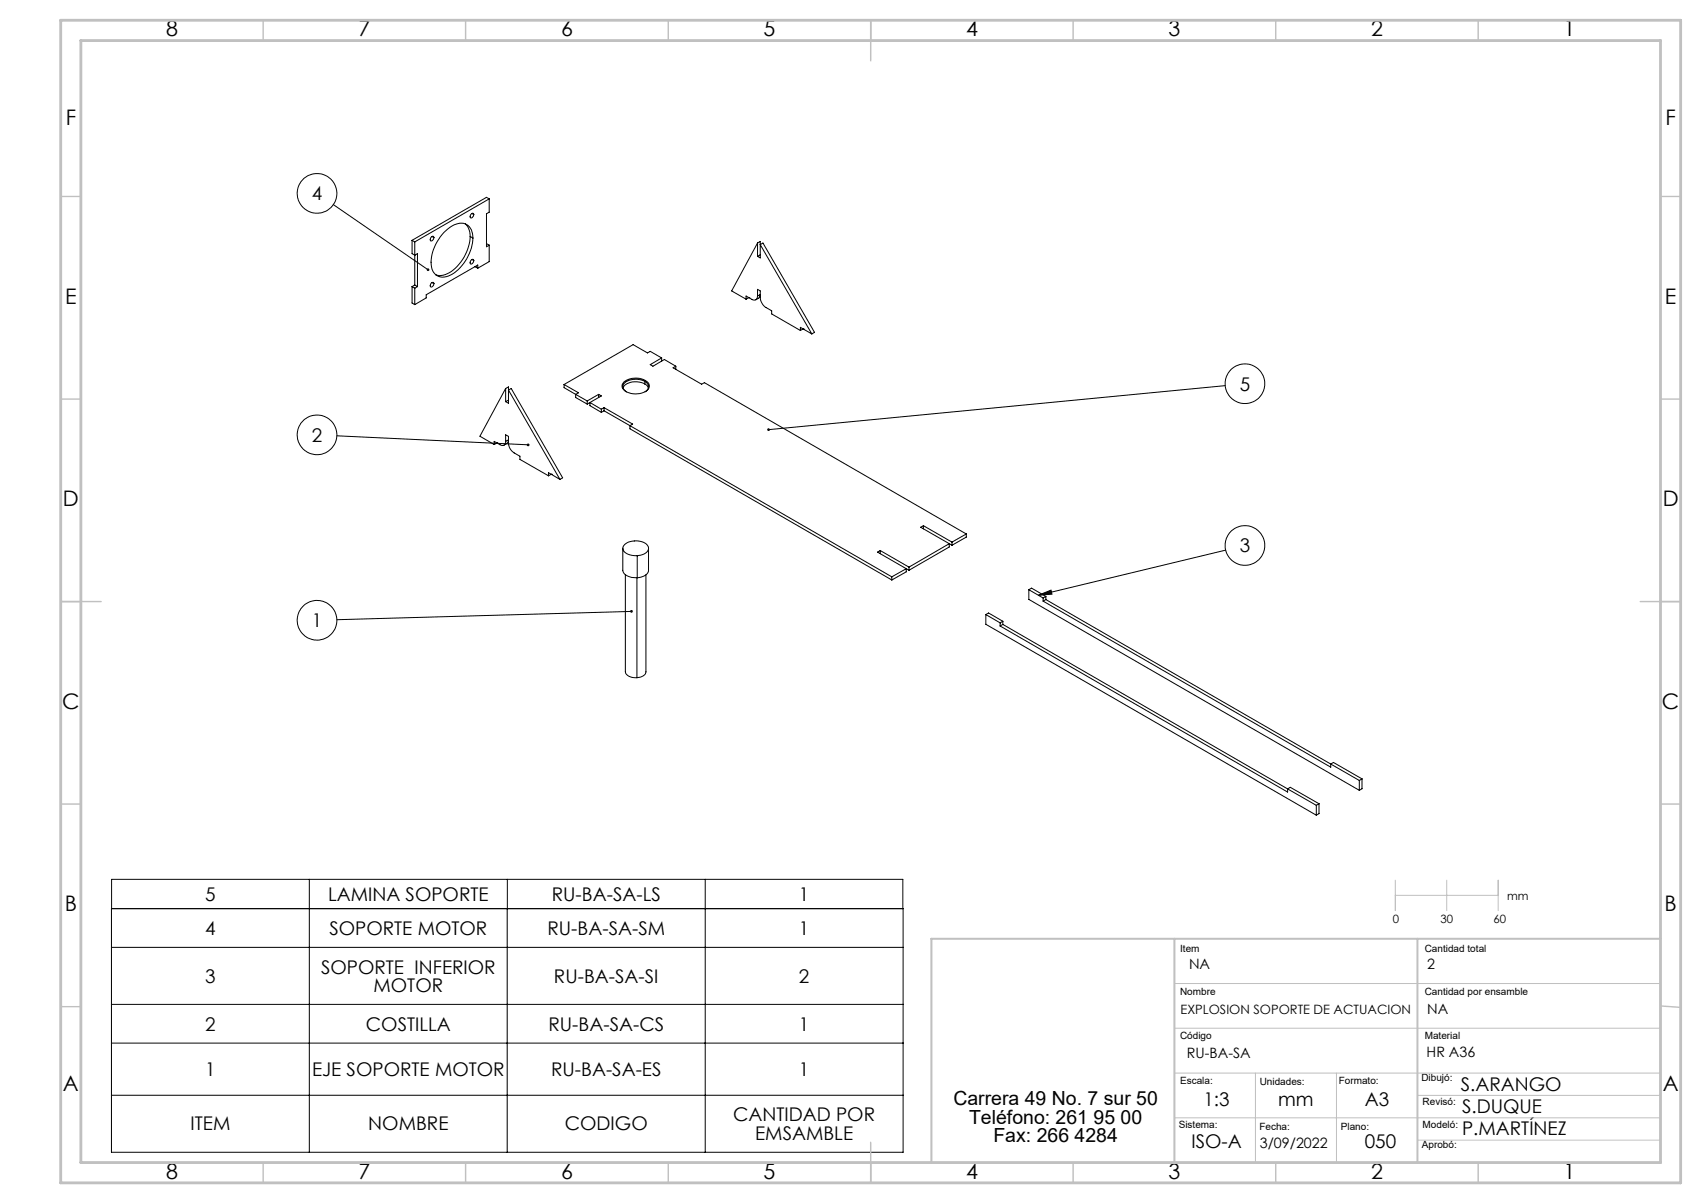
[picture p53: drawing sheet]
<svg xmlns="http://www.w3.org/2000/svg" width="420mm" height="297mm" viewBox="0 0 420 297" stroke-linecap="round" stroke-linejoin="round" font-family="sans-serif">
<defs><g id="words">
<g font-size="5.3">
<text x="41" y="9">8</text>
<text x="88.5" y="9">7</text>
<text x="138.5" y="9">6</text>
<text x="188.5" y="9">5</text>
<text x="238.5" y="9">4</text>
<text x="288.5" y="9">3</text>
<text x="338.5" y="9">2</text>
<text x="386" y="9">1</text>
<text x="16.2" y="30.8">F</text>
<text x="411.2" y="30.8">F</text>
<text x="16.1" y="75">E</text>
<text x="411.1" y="75">E</text>
<text x="15.5" y="125">D</text>
<text x="410.5" y="125">D</text>
<text x="15.4" y="175">C</text>
<text x="410.4" y="175">C</text>
<text x="16" y="225">B</text>
<text x="411" y="225">B</text>
<text x="15.5" y="269.3">A</text>
<text x="410.5" y="269.3">A</text>
<text x="41" y="291">8</text>
<text x="88.5" y="291">7</text>
<text x="138.5" y="291">6</text>
<text x="188.5" y="291">5</text>
<text x="238.5" y="291">4</text>
<text x="288.5" y="291">3</text>
<text x="338.5" y="291">2</text>
<text x="386" y="291">1</text>
</g>
<g font-size="4.8">
<text x="235.4" y="272.9">Carrera 49 No. 7 sur 50</text>
<text x="239.3" y="277.4">Teléfono: 261 95 00</text>
<text x="245.3" y="281.9">Fax: 266 4284</text>
</g>
<g font-size="4.7">
<text x="77" y="49.4">4</text>
<text x="306.1" y="96.4">5</text>
<text x="77" y="109">2</text>
<text x="306.1" y="136.4">3</text>
<text x="77" y="154.8">1</text>
<text x="50.7" y="222.4">5</text>
<text x="81" y="222.4">LAMINA SOPORTE</text>
<text x="136.2" y="222.4">RU-BA-SA-LS</text>
<text x="197.2" y="222.4">1</text>
<text x="50.7" y="230.8">4</text>
<text x="81.3" y="230.8">SOPORTE MOTOR</text>
<text x="135.2" y="230.8">RU-BA-SA-SM</text>
<text x="197.3" y="230.8">1</text>
<text x="50.7" y="242.6">3</text>
<text x="79.3" y="240.3">SOPORTE INFERIOR</text>
<text x="92.2" y="244.9">MOTOR</text>
<text x="136.8" y="242.6">RU-BA-SA-SI</text>
<text x="197.3" y="242.6">2</text>
<text x="50.7" y="254.4">2</text>
<text x="90.4" y="254.4">COSTILLA</text>
<text x="135.4" y="254.4">RU-BA-SA-CS</text>
<text x="197.3" y="254.4">1</text>
<text x="50.7" y="265.6">1</text>
<text x="77" y="265.6">EJE SOPORTE MOTOR</text>
<text x="136.1" y="265.6">RU-BA-SA-ES</text>
<text x="197.3" y="265.6">1</text>
<text x="360.7" y="269.2">S.ARANGO</text>
<text x="297.2" y="272.9">1:3</text>
<text x="315.6" y="272.9">mm</text>
<text x="337" y="272.9">A3</text>
<text x="361" y="274.8">S.DUQUE</text>
<text x="47.1" y="279.1">ITEM</text>
<text x="90.9" y="279.1">NOMBRE</text>
<text x="139.5" y="279.1">CODIGO</text>
<text x="181" y="276.8">CANTIDAD POR</text>
<text x="186.5" y="281.4">EMSAMBLE</text>
<text x="361" y="280.2">P.MARTÍNEZ</text>
<text x="294.2" y="283.5">ISO-A</text>
<text x="337" y="283.5">050</text>
</g>
<g font-size="3.5">
<text x="293.6" y="239.2">NA</text>
<text x="352.4" y="239.2">2</text>
<text x="352.4" y="250.2">NA</text>
<text x="293.1" y="261.2">RU-BA-SA</text>
<text x="352.2" y="261.1">HR A36</text>
<text x="311.1" y="283.5">3/09/2022</text>
</g>
<text font-size="3.2" x="291.5" y="250.2">EXPLOSION SOPORTE DE ACTUACION</text>
<g font-size="2.8">
<text x="343.9" y="227.8">0</text>
<text x="355.7" y="227.8">30</text>
<text x="368.8" y="227.8">60</text>
<text x="372.2" y="222.3">mm</text>
</g>
<g font-size="2.5">
<text x="291.4" y="235.1">Item</text>
<text x="351.8" y="235.1">Cantidad total</text>
<text x="291.4" y="245.5">Nombre</text>
<text x="351.8" y="245.5">Cantidad por ensamble</text>
<text x="291.4" y="256.5">Código</text>
<text x="351.8" y="256.5">Material</text>
<text x="291.4" y="267.7">Escala:</text>
<text x="311" y="267.8">Unidades:</text>
<text x="330.6" y="267.7">Formato:</text>
<text x="351" y="267">Dibujó:</text>
<text x="351.3" y="272.9">Revisó:</text>
<text x="291" y="278.4">Sistema:</text>
<text x="311" y="279">Fecha:</text>
<text x="331.1" y="279">Plano:</text>
<text x="351.3" y="278.4">Modeló:</text>
<text x="351.1" y="283.5">Aprobó:</text>
</g>
</g></defs>
<g fill="none" stroke="#000" stroke-width=".25">
<path d="M82.3 50.5l23.4 16.1M101.7 59.3v3.3l.7 .4 .7-.4v8.2M101.7 59.3l.7 .4M102.4 59.7v10.7M106.6 58.5l.2-.2a.54 .54 0 0 1 .4 .6 .54 .54 0 0 1-.4 .5l-.2 .1a.53 .53 0 0 1-.4-.5 .53 .53 0 0 1 .4-.5zM106.7 58.4l.4 .3M109.6 57.4a5.4 5.4 0 0 1 5.3-2.1 3.6 3.6 0 0 1 1.8 4.1 11.1 11.1 0 0 1-6.1 8.8 2.92 2.92 0 0 1-4.1-2.9 10.9 10.9 0 0 1 3.1-7.9zM114.9 55.3l.8 1 .4 2.1M116.1 58.4a11.1 11.1 0 0 1-6.2 9.4l-1.4 .2-.9-.1M116.1 58.4l.7 .4M116.3 52.9a.4 .4 0 0 1 .6-.2 .4 .4 0 0 1 0 .7l-.3 .3-.4 .1-.1-.3zM116.5 52.7l.5 .3"/>
<path d="M120.8 49.1l-18.4 10.6M120.8 49.1v3.3l-.7 .4v8.1l.7-.4M120.8 49.1l-.7-.4-18.4 10.6M101.7 70.8v4l.7 .4M101.7 70.8l.7 .4M102.4 71.2v4M102.4 70.4l.7 .4M102.4 70.4l-.7 .4M103.1 70.8l-.7 .4M106.6 69.8l.2-.1a.52 .52 0 0 1 .4 .6 .52 .52 0 0 1-.4 .5l-.2 .1a.55 .55 0 0 1-.4-.6 .55 .55 0 0 1 .4-.5zM106.7 69.8l.4 .2M116.3 64.3l.3-.3a.54 .54 0 0 1 .4 .6 .54 .54 0 0 1-.4 .5l-.3 .1-.2-.2z"/>
<path d="M116.5 64.1l.5 .2M117.3 65.8h.1M117.3 65.8l.7 .4M118 66.2v-.8l-12.8 7.4v.8l-2.8 1.6M120.1 60.1l.7 .4M120.8 60.5v4.1l-2.8 1.6M184.9 73.5h.1M184.9 73.5l-.7 .4M187 73.1v-1.7l.7 .4a5 5 0 0 0 .3 2.7l.3 .7a4.6 4.6 0 0 0 2.2 1.5v.8l7.1 4.1M187 73.1a.86 .86 0 0 1-.4 .9 .86 .86 0 0 1-1-.1l-1.4-.8v.8M187 73.1l.7-.4-.2 .8-.9 .5M187 60v3.3"/>
<path d="M187 60l.7-.4v4.1l-.7-.4M187 60l-6.3 11.8 3.5 2.1M187.7 60.4l.7-.4 12.7 22.1-.7 .3zM187.7 62.9l-.7 .4M124.8 95.9v3.3M124.8 95.9l.8-.4v4.1l-.8-.4M124.8 95.9l-6.3 11.8 3.5 2M125.6 96.3l.6-.4 12.7 22.1-.6 .4zM125.6 98.8l-.8 .4M139.3 94.9l3.5 2.1-.7 .4M139.3 94.9v.8l2.8 1.7M142.1 97.4l2.9 1.6"/>
<path d="M142.1 97.4v.7l2.9 1.7M145 99v.8M145.7 99.4l2.8 1.6M145.7 99.4v.8l2.8 1.6M145.7 99.4l-.7 .4M147.8 97.4l.7 .4-2.8 1.6M147.8 97.4l-2.8 1.6M147.8 97.4v.7M154.1 94.3a4.7 4.7 0 0 1 6.1 .3 1.62 1.62 0 0 1-1.5 2.3 4.3 4.3 0 0 1-5.1-1.2v-.6zM159.2 94.2a1.38 1.38 0 0 1 .9 1.2 1.38 1.38 0 0 1-.8 1.3M159.2 94.8l.6 .4 .3 .6M159.2 94.2a4.3 4.3 0 0 0-5.3 .8l-.1 .5 .2 .6 .7 .6"/>
<path d="M159.2 94.8a4.3 4.3 0 0 0-5.3 .8l-.1 .2M159.2 94.2v.6M159.3 93.9l-.1 .3M163.4 88.4l-2.9-1.7-.6 .4-3.6-2-17 9.8M163.4 88.4l-2.9 1.6 .7 .4 2.8-1.6 2.9 1.6M163.4 88.4v.7M166.9 90.4l-.7 .4 7 4.1 .7-.4 64.7 37.3M166.9 90.4v.8M197.6 81.6v-.8l2.8 1.6M198.3 81.2h.1M198.3 81.2l-.7 .4M302.5 95.2l-112.7 10.9"/>
<path d="M83.2 107.6l47.2 2.2M122.7 109.4h.1M122.7 109.4l-.7 .3M124.8 109v-1.7l.8 .4a4.7 4.7 0 0 0 .2 2.7l.9 1.2 1.7 1v.8l7 4.1M124.8 109a.85 .85 0 0 1-.4 .9 .85 .85 0 0 1-1-.1l-1.4-.8v.7M124.8 109l.8-.4-.3 .8-.8 .5M135.4 117.5v-.8l2.9 1.7M136.1 117.1h.1M136.1 117.1l-.7 .4M148.5 101v.8M149.2 100.6l-.7 .4M149.2 100.6l7 4.1-.7 .4"/>
<path d="M149.2 100.6v.8M149.2 101.4l6.3 3.7M149.2 101.4l-.7 .4M155.5 105.1v.8l64.7 37.3M155.5 105.1l64.7 37.3M153.8 135.4v5.4a2.46 2.46 0 0 0 2.6 1.8h.9M154.3 134.4a4.4 4.4 0 0 1 5.6 .4 1.52 1.52 0 0 1-1.2 2.1 4.4 4.4 0 0 1-4.7-.9l-.2-.8zM157.3 137.2v5.4M160.1 135.4v5.4a2.54 2.54 0 0 1-2.8 1.8M217.3 135.9l7.1 4.1M217.3 135.9l-.6 .4 7.7 4.5M217.3 135.9v.8"/>
<path d="M228 129.8l7.1 4M228 129.8l-.7 .4 7.1 4M228 129.8v.8M234.4 134.2l.7 .4M234.4 134.2l-10 5.8M234.4 134.2v.8l-10 5.8M235.1 133.8v.8M238.6 131.8l-3.5 2M238.6 131.8v.8l-3.5 2M302.6 135.8l-46.2 11.2M154.4 141.9v24a2.4 2.4 0 0 0 2.9 1.4M155.9 151l-72.7 2"/>
<path d="M157.3 142.6v24.7M159.5 141.9v24a1.93 1.93 0 0 1-2.2 1.4M220.2 142.4v.8M220.2 142.4l3.6-2v.8l-3.6 2M224.4 140v.8M243.4 151.7l3.5 2.1M243.4 151.7v2.4l81.6 47.2M243.4 151.7l.7-.4 3.5 2.1M246.9 153.8v.7M246.9 154.5l71 41v-.7M247.6 154.2l70.3 40.6M247.6 154.2l-.7 .3"/>
<path d="M247.6 153.4l-.7 .4M247.6 153.4v.8M254 145.6l.7-.4 3.5 2M254 145.6l3.6 2M254 145.6v2.4l81.6 47.1M256.4 147l3.1-1.3 .3 1zM257.6 147.6v.8M257.6 148.4l71 41v-.8M258.2 148l-.6 .4M258.2 147.2l-.6 .4M258.2 148l70.4 40.6M258.2 147.2v.8"/>
<path d="M317.9 194.8l7.1 4M317.9 194.8l.7-.4 7.1 4M325 198.8v2.5M325.7 198.4l-.7 .4M325.7 198.4v2.5l-.7 .4M328.6 188.6l7 4.1M328.6 188.6l.6-.4 7.1 4.1M335.6 192.7v2.4M336.3 192.3l-.7 .4M336.3 192.3v2.4l-.7 .4M76.4 217.1v67.4M125.3 217.1l-.1 67.4"/>
<path d="M174.1 217.1v67.4M27.5 224.3h195.5v60.2h-195.5l.1-67.4h195.3v7.2M27.5 233.9h195.5M27.5 248h195.5M27.5 257.5h195.5M27.5 270.4h195.5"/>
<circle cx="78.3" cy="47.7" r="4.9"/>
<circle cx="307.4" cy="94.7" r="4.9"/>
<circle cx="78.3" cy="107.4" r="4.9"/>
<circle cx="307.4" cy="134.7" r="4.9"/>
<circle cx="78.3" cy="153.1" r="4.9"/>
</g>
<path d="M344.5 217.3v7.5M357.2 217.3v7.5M369.9 217.3v7.5M344.5 221h25.4M290 242.8h120M290 253.9h120M290 264.9h120M290 276h120M310 264.9v22.1M330 264.9v22.1M350 270.4h60M350 281.5h60" fill="none" stroke="#c0c0c0" stroke-width=".25"/>
<g fill="none" stroke="#c0c0c0" stroke-width=".35">
<path d="M65 5v5M115 5v5M165 5v5M215 5v10M265 5v5M315 5v5M365 5v5M15 48.5h5M410 48.5h5M15 98.5h5M410 98.5h5M15 148.5h10"/>
<path d="M405 148.5h10M15 198.5h5M410 198.5h5M15 248.5h5M410 248.4l5 .3M65 287v5M115 287v5M165 287v5M215 282v10M265 287v5M315 287v5M365 287v5"/>
</g>
<path d="M290 231.8v55.2M350 231.8v55.2M410 231.8h-180v55.2" fill="none" stroke="#c0c0c0" stroke-width=".5"/>
<path d="M15 5h400v287h-400zM20 10h390v277h-390z" fill="none" stroke="#c0c0c0" stroke-width=".7"/>
<path d="M155.7 150.7a.34 .34 0 0 0 .1 .5 .34 .34 0 0 0 .4-.3l-.3 .1 .3-.1-.2-.3zM130.1 109.6l.1 .5 .3 .1 .2-.2v-.1l-.3-.1 .3 .1v-.3zM105.4 66.4l.1 .5 .5-.1-.3-.2 .3 .2-.1-.5-.3-.1zM189.5 105.8l-.1 .3h.4h-.4a.35 .35 0 0 0 .5 .3 .35 .35 0 0 0 .2-.5 .35 .35 0 0 0-.6-.1zM256.4 147l3.1-1.3 .3 1z" fill="#000"/>
<use href="#words"/>
</svg>
